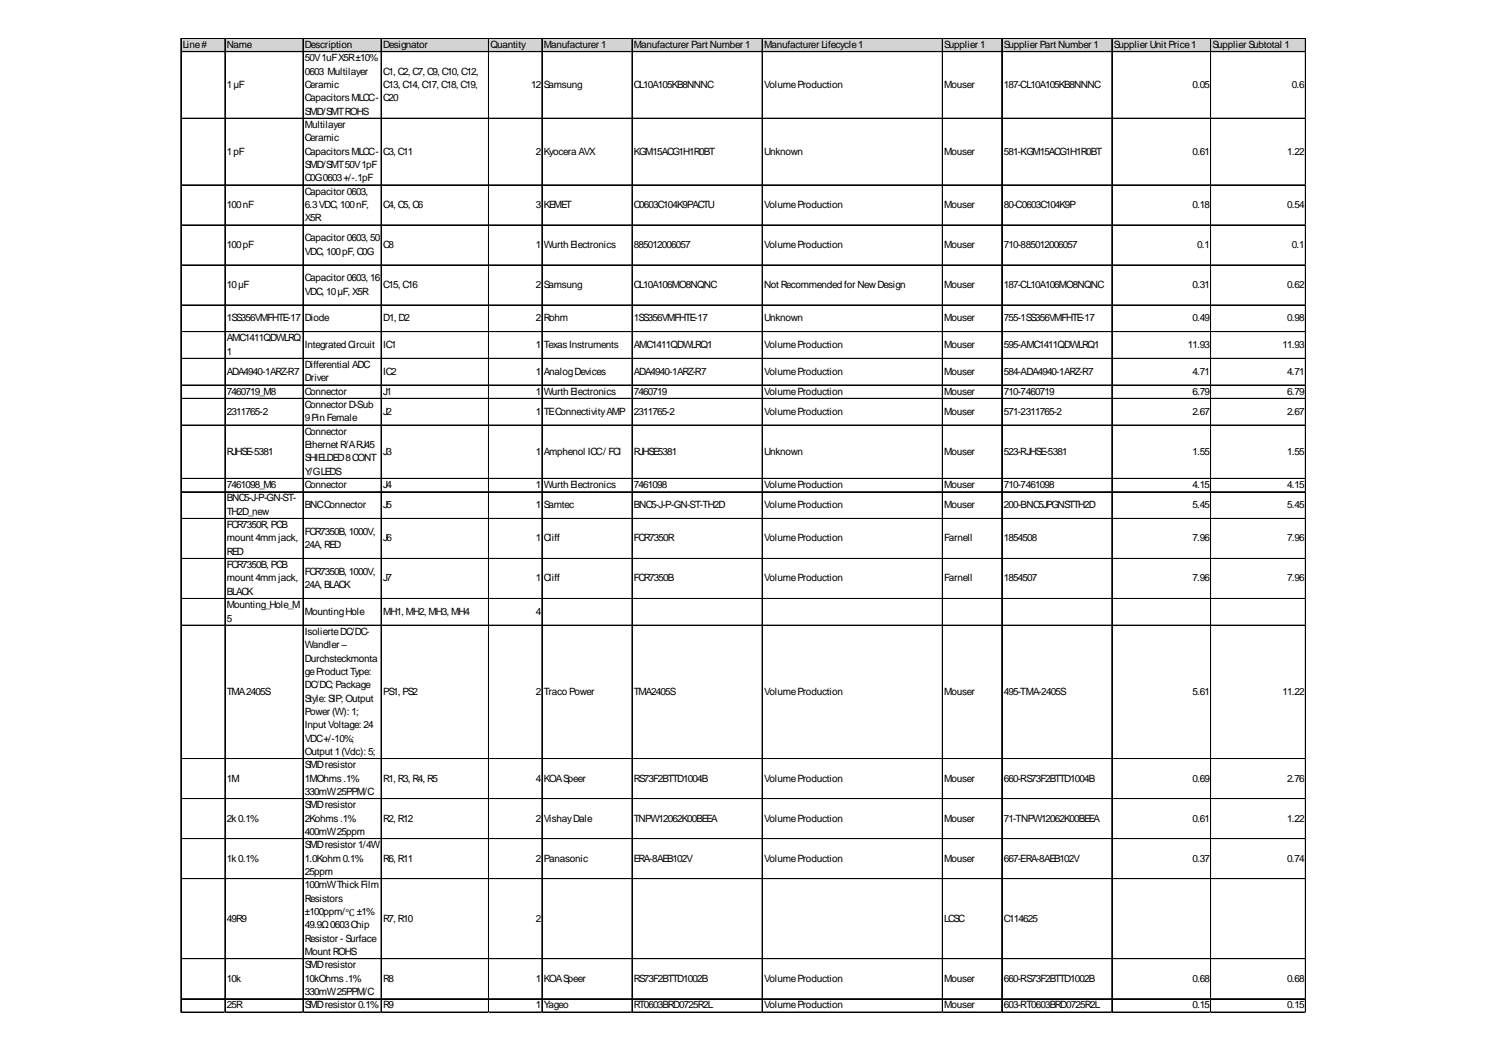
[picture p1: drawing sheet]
<svg xmlns="http://www.w3.org/2000/svg" width="297mm" height="210mm" viewBox="0 0 297 210" stroke-linecap="round" stroke-linejoin="round" font-family="sans-serif">
<defs><g id="words">
<g font-size="2">
<text x="36.5" y="9.5">Line#</text>
<text x="45.3" y="9.5">Name</text>
<text x="60.9" y="9.5">Description</text>
<text x="76.5" y="9.5">Designator</text>
<text x="97.9" y="9.5">Quantity</text>
<text x="108.6" y="9.5">Manufacturer 1</text>
<text x="126.6" y="9.5">Manufacturer Part Number 1</text>
<text x="152.5" y="9.5">Manufacturer Lifecycle1</text>
<text x="188.5" y="9.5">Supplier 1</text>
<text x="200.4" y="9.5">Supplier Part Number 1</text>
<text x="222.3" y="9.5">Supplier Unit Price1</text>
<text x="242.1" y="9.5">Supplier Subtotal 1</text>
<text x="45.3" y="17.5">1µF</text>
<text x="60.9" y="12.2">50V1uFX5R±10%</text>
<text x="60.9" y="14.9">0603 Multilayer</text>
<text x="60.9" y="17.5">Ceramic</text>
<text x="76.5" y="14.9">C1, C2, C7, C9, C10, C12,</text>
<text x="76.5" y="17.5">C13, C14, C17, C18, C19,</text>
<text x="106" y="17.5">12</text>
<text x="108.6" y="17.5">Samsung</text>
<text x="126.6" y="17.5">CL10A105KB8NNNC</text>
<text x="152.5" y="17.5">VolumeProduction</text>
<text x="188.5" y="17.5">Mouser</text>
<text x="200.4" y="17.5">187-CL10A105KB8NNNC</text>
<text x="238.1" y="17.5">0.05</text>
<text x="257.9" y="17.5">0.6</text>
<text x="60.9" y="20.2">Capacitors MLCC-</text>
<text x="60.9" y="22.9">SMD/SMTROHS</text>
<text x="76.5" y="20.2">C20</text>
<text x="60.9" y="25.5">Multilayer</text>
<text x="60.9" y="28.2">Ceramic</text>
<text x="45.3" y="30.8">1pF</text>
<text x="60.9" y="30.8">Capacitors MLCC-</text>
<text x="60.9" y="33.5">SMD/SMT50V1pF</text>
<text x="76.5" y="30.8">C3, C11</text>
<text x="107" y="30.8">2</text>
<text x="108.6" y="30.8">Kyocera AVX</text>
<text x="126.6" y="30.8">KGM15ACG1H1R0BT</text>
<text x="152.5" y="30.8">Unknown</text>
<text x="188.5" y="30.8">Mouser</text>
<text x="200.4" y="30.8">581-KGM15ACG1H1R0BT</text>
<text x="238.1" y="30.8">0.61</text>
<text x="257" y="30.8">1.22</text>
<text x="45.3" y="41.5">100nF</text>
<text x="60.9" y="36.2">C0G0603+/-.1pF</text>
<text x="60.9" y="38.8">Capacitor 0603,</text>
<text x="60.9" y="41.5">6.3VDC, 100nF,</text>
<text x="76.5" y="41.5">C4, C5, C6</text>
<text x="107" y="41.5">3</text>
<text x="108.6" y="41.5">KEMET</text>
<text x="126.6" y="41.5">C0603C104K9PACTU</text>
<text x="152.5" y="41.5">VolumeProduction</text>
<text x="188.5" y="41.5">Mouser</text>
<text x="200.4" y="41.5">80-C0603C104K9P</text>
<text x="238.1" y="41.5">0.18</text>
<text x="257" y="41.5">0.54</text>
<text x="60.9" y="44.1">X5R</text>
<text x="45.3" y="49.5">100pF</text>
<text x="60.9" y="48.1">Capacitor 0603, 50</text>
<text x="60.9" y="50.8">VDC, 100pF, C0G</text>
<text x="76.5" y="49.5">C8</text>
<text x="107" y="49.5">1</text>
<text x="108.6" y="49.5">Wurth Electronics</text>
<text x="126.6" y="49.5">885012006057</text>
<text x="152.5" y="49.5">VolumeProduction</text>
<text x="188.5" y="49.5">Mouser</text>
<text x="200.4" y="49.5">710-885012006057</text>
<text x="239" y="49.5">0.1</text>
<text x="257.9" y="49.5">0.1</text>
<text x="45.3" y="57.5">10µF</text>
<text x="60.9" y="56.1">Capacitor 0603, 16</text>
<text x="60.9" y="58.8">VDC, 10µF, X5R</text>
<text x="76.5" y="57.5">C15, C16</text>
<text x="107" y="57.5">2</text>
<text x="108.6" y="57.5">Samsung</text>
<text x="126.6" y="57.5">CL10A106MO8NQNC</text>
<text x="152.5" y="57.5">Not Recommended for NewDesign</text>
<text x="188.5" y="57.5">Mouser</text>
<text x="200.4" y="57.5">187-CL10A106MO8NQNC</text>
<text x="238.1" y="57.5">0.31</text>
<text x="257" y="57.5">0.62</text>
<text x="45.3" y="64.1">1SS356VMFHTE-17</text>
<text x="60.9" y="64.1">Diode</text>
<text x="76.5" y="64.1">D1, D2</text>
<text x="107" y="64.1">2</text>
<text x="108.6" y="64.1">Rohm</text>
<text x="126.6" y="64.1">1SS356VMFHTE-17</text>
<text x="152.5" y="64.1">Unknown</text>
<text x="188.5" y="64.1">Mouser</text>
<text x="200.4" y="64.1">755-1SS356VMFHTE-17</text>
<text x="238.1" y="64.1">0.49</text>
<text x="257" y="64.1">0.98</text>
<text x="45.3" y="68.1">AMC1411QDWLRQ</text>
<text x="45.3" y="70.8">1</text>
<text x="60.9" y="69.4">Integrated Circuit</text>
<text x="76.5" y="69.4">IC1</text>
<text x="107" y="69.4">1</text>
<text x="108.6" y="69.4">TexasInstruments</text>
<text x="126.6" y="69.4">AMC1411QDWLRQ1</text>
<text x="152.5" y="69.4">VolumeProduction</text>
<text x="188.5" y="69.4">Mouser</text>
<text x="200.4" y="69.4">595-AMC1411QDWLRQ1</text>
<text x="237.1" y="69.4">11.93</text>
<text x="256" y="69.4">11.93</text>
<text x="45.3" y="74.8">ADA4940-1ARZ-R7</text>
<text x="60.9" y="73.4">Differential ADC</text>
<text x="60.9" y="76.1">Driver</text>
<text x="76.5" y="74.8">IC2</text>
<text x="107" y="74.8">1</text>
<text x="108.6" y="74.8">AnalogDevices</text>
<text x="126.6" y="74.8">ADA4940-1ARZ-R7</text>
<text x="152.5" y="74.8">VolumeProduction</text>
<text x="188.5" y="74.8">Mouser</text>
<text x="200.4" y="74.8">584-ADA4940-1ARZ-R7</text>
<text x="238.1" y="74.8">4.71</text>
<text x="257" y="74.8">4.71</text>
<text x="45.3" y="78.8">7460719_M8</text>
<text x="45.3" y="82.7">2311765-2</text>
<text x="60.9" y="78.8">Connector</text>
<text x="60.9" y="81.4">Connector D-Sub</text>
<text x="76.5" y="78.8">J1</text>
<text x="76.5" y="82.7">J2</text>
<text x="107" y="78.8">1</text>
<text x="107" y="82.7">1</text>
<text x="108.6" y="78.8">Wurth Electronics</text>
<text x="108.6" y="82.7">TEConnectivityAMP</text>
<text x="126.6" y="78.8">7460719</text>
<text x="126.6" y="82.7">2311765-2</text>
<text x="152.5" y="78.8">VolumeProduction</text>
<text x="152.5" y="82.7">VolumeProduction</text>
<text x="188.5" y="78.8">Mouser</text>
<text x="188.5" y="82.7">Mouser</text>
<text x="200.4" y="78.8">710-7460719</text>
<text x="200.4" y="82.7">571-2311765-2</text>
<text x="238.1" y="78.8">6.79</text>
<text x="238.1" y="82.7">2.67</text>
<text x="257" y="78.8">6.79</text>
<text x="257" y="82.7">2.67</text>
<text x="60.9" y="84.1">9Pin Female</text>
<text x="60.9" y="86.7">Connector</text>
<text x="60.9" y="89.4">Ethernet R/ARJ45</text>
<text x="45.3" y="90.7">RJHSE-5381</text>
<text x="60.9" y="92.1">SHIELDED8CONT</text>
<text x="60.9" y="94.7">Y/GLEDS</text>
<text x="76.5" y="90.7">J3</text>
<text x="107" y="90.7">1</text>
<text x="108.6" y="90.7">Amphenol ICC/ FCI</text>
<text x="126.6" y="90.7">RJHSE5381</text>
<text x="152.5" y="90.7">Unknown</text>
<text x="188.5" y="90.7">Mouser</text>
<text x="200.4" y="90.7">523-RJHSE-5381</text>
<text x="238.1" y="90.7">1.55</text>
<text x="257" y="90.7">1.55</text>
<text x="45.3" y="97.4">7461098_M6</text>
<text x="45.3" y="100.1">BNC5-J-P-GN-ST-</text>
<text x="60.9" y="97.4">Connector</text>
<text x="60.9" y="101.4">BNCConnector</text>
<text x="76.5" y="97.4">J4</text>
<text x="76.5" y="101.4">J5</text>
<text x="107" y="97.4">1</text>
<text x="107" y="101.4">1</text>
<text x="108.6" y="97.4">Wurth Electronics</text>
<text x="108.6" y="101.4">Samtec</text>
<text x="126.6" y="97.4">7461098</text>
<text x="126.6" y="101.4">BNC5-J-P-GN-ST-TH2D</text>
<text x="152.5" y="97.4">VolumeProduction</text>
<text x="152.5" y="101.4">VolumeProduction</text>
<text x="188.5" y="97.4">Mouser</text>
<text x="188.5" y="101.4">Mouser</text>
<text x="200.4" y="97.4">710-7461098</text>
<text x="200.4" y="101.4">200-BNC5JPGNSTTH2D</text>
<text x="238.1" y="97.4">4.15</text>
<text x="238.1" y="101.4">5.45</text>
<text x="257" y="97.4">4.15</text>
<text x="257" y="101.4">5.45</text>
<text x="45.3" y="102.7">TH2D_new</text>
<text x="45.3" y="105.4">FCR7350R, PCB</text>
<text x="60.9" y="106.7">FCR7350B, 1000V,</text>
<text x="45.3" y="108">mount 4mmjack,</text>
<text x="45.3" y="110.7">RED</text>
<text x="45.3" y="113.4">FCR7350B, PCB</text>
<text x="60.9" y="109.4">24A, RED</text>
<text x="76.5" y="108">J6</text>
<text x="107" y="108">1</text>
<text x="108.6" y="108">Cliff</text>
<text x="126.6" y="108">FCR7350R</text>
<text x="152.5" y="108">VolumeProduction</text>
<text x="188.5" y="108">Farnell</text>
<text x="200.4" y="108">1854508</text>
<text x="238.1" y="108">7.96</text>
<text x="257" y="108">7.96</text>
<text x="45.3" y="116">mount 4mmjack,</text>
<text x="45.3" y="118.7">BLACK</text>
<text x="60.9" y="114.7">FCR7350B, 1000V,</text>
<text x="60.9" y="117.4">24A, BLACK</text>
<text x="76.5" y="116">J7</text>
<text x="107" y="116">1</text>
<text x="108.6" y="116">Cliff</text>
<text x="126.6" y="116">FCR7350B</text>
<text x="152.5" y="116">VolumeProduction</text>
<text x="188.5" y="116">Farnell</text>
<text x="200.4" y="116">1854507</text>
<text x="238.1" y="116">7.96</text>
<text x="257" y="116">7.96</text>
<text x="45.3" y="121.3">Mounting_Hole_M</text>
<text x="45.3" y="124">5</text>
<text x="60.9" y="122.7">MountingHole</text>
<text x="76.5" y="122.7">MH1, MH2, MH3, MH4</text>
<text x="107" y="122.7">4</text>
<text x="60.9" y="126.7">IsolierteDC/DC-</text>
<text x="60.9" y="129.3">Wandler –</text>
<text x="60.9" y="132">Durchsteckmonta</text>
<text x="60.9" y="134.7">geProduct Type:</text>
<text x="60.9" y="137.3">DC/DC; Package</text>
<text x="45.3" y="138.6">TMA2405S</text>
<text x="60.9" y="140">Style: SIP; Output</text>
<text x="60.9" y="142.6">Power (W): 1;</text>
<text x="76.5" y="138.6">PS1, PS2</text>
<text x="107" y="138.6">2</text>
<text x="108.6" y="138.6">Traco Power</text>
<text x="126.6" y="138.6">TMA2405S</text>
<text x="152.5" y="138.6">VolumeProduction</text>
<text x="188.5" y="138.6">Mouser</text>
<text x="200.4" y="138.6">495-TMA-2405S</text>
<text x="238.1" y="138.6">5.61</text>
<text x="256" y="138.6">11.22</text>
<text x="60.9" y="145.3">Input Voltage: 24</text>
<text x="60.9" y="148">VDC+/-10%;</text>
<text x="45.3" y="156">1M</text>
<text x="60.9" y="150.6">Output 1(Vdc): 5;</text>
<text x="60.9" y="153.3">SMDresistor</text>
<text x="60.9" y="156">1MOhms.1%</text>
<text x="76.5" y="156">R1, R3, R4, R5</text>
<text x="107" y="156">4</text>
<text x="108.6" y="156">KOASpeer</text>
<text x="126.6" y="156">RS73F2BTTD1004B</text>
<text x="152.5" y="156">VolumeProduction</text>
<text x="188.5" y="156">Mouser</text>
<text x="200.4" y="156">660-RS73F2BTTD1004B</text>
<text x="238.1" y="156">0.69</text>
<text x="257" y="156">2.76</text>
<text x="60.9" y="158.6">330mW25PPM/C</text>
<text x="60.9" y="161.3">SMDresistor</text>
<text x="45.3" y="163.9">2k0.1%</text>
<text x="60.9" y="163.9">2Kohms.1%</text>
<text x="60.9" y="166.6">400mW25ppm</text>
<text x="76.5" y="163.9">R2, R12</text>
<text x="107" y="163.9">2</text>
<text x="108.6" y="163.9">VishayDale</text>
<text x="126.6" y="163.9">TNPW12062K00BEEA</text>
<text x="152.5" y="163.9">VolumeProduction</text>
<text x="188.5" y="163.9">Mouser</text>
<text x="200.4" y="163.9">71-TNPW12062K00BEEA</text>
<text x="238.1" y="163.9">0.61</text>
<text x="257" y="163.9">1.22</text>
<text x="45.3" y="171.9">1k0.1%</text>
<text x="60.9" y="169.3">SMDresistor 1/4W</text>
<text x="60.9" y="171.9">1.0Kohm0.1%</text>
<text x="76.5" y="171.9">R6, R11</text>
<text x="107" y="171.9">2</text>
<text x="108.6" y="171.9">Panasonic</text>
<text x="126.6" y="171.9">ERA-8AEB102V</text>
<text x="152.5" y="171.9">VolumeProduction</text>
<text x="188.5" y="171.9">Mouser</text>
<text x="200.4" y="171.9">667-ERA-8AEB102V</text>
<text x="238.1" y="171.9">0.37</text>
<text x="257" y="171.9">0.74</text>
<text x="60.9" y="174.6">25ppm</text>
<text x="60.9" y="177.2">100mWThickFilm</text>
<text x="60.9" y="179.9">Resistors</text>
<text x="45.3" y="183.9">49R9</text>
<text x="60.9" y="182.6">±100ppm/℃ ±1%</text>
<text x="60.9" y="185.2">49.9Ω0603Chip</text>
<text x="76.5" y="183.9">R7, R10</text>
<text x="107" y="183.9">2</text>
<text x="188.5" y="183.9">LCSC</text>
<text x="200.4" y="183.9">C114625</text>
<text x="60.9" y="187.9">Resistor - Surface</text>
<text x="60.9" y="190.6">Mount ROHS</text>
<text x="45.3" y="195.9">10k</text>
<text x="60.9" y="193.2">SMDresistor</text>
<text x="60.9" y="195.9">10kOhms.1%</text>
<text x="76.5" y="195.9">R8</text>
<text x="107" y="195.9">1</text>
<text x="108.6" y="195.9">KOASpeer</text>
<text x="126.6" y="195.9">RS73F2BTTD1002B</text>
<text x="152.5" y="195.9">VolumeProduction</text>
<text x="188.5" y="195.9">Mouser</text>
<text x="200.4" y="195.9">660-RS73F2BTTD1002B</text>
<text x="238.1" y="195.9">0.68</text>
<text x="257" y="195.9">0.68</text>
<text x="45.3" y="201.2">25R</text>
<text x="60.9" y="198.5">330mW25PPM/C</text>
<text x="60.9" y="201.2">SMDresistor 0.1%</text>
<text x="76.5" y="201.2">R9</text>
<text x="107" y="201.2">1</text>
<text x="108.6" y="201.2">Yageo</text>
<text x="126.6" y="201.2">RT0603BRD0725R2L</text>
<text x="152.5" y="201.2">VolumeProduction</text>
<text x="188.5" y="201.2">Mouser</text>
<text x="200.4" y="201.2">603-RT0603BRD0725R2L</text>
<text x="238.1" y="201.2">0.15</text>
<text x="257" y="201.2">0.15</text>
</g>
</g></defs>
<path d="M36.2 7.7h224.6v2.7h-224.6z" fill="#d3d3d3"/>
<g fill="none" stroke="#000" stroke-width=".2">
<path d="M36.1 7.6v194.5M36.2 7.6v194.5M36.2 7.6h224.5M36.2 7.7h224.5M36.2 10.3h224.5M44.9 7.7v194.4M45 7.7v194.4M60.5 7.7v194.4M76.1 7.7v194.4M97.5 7.7v194.4M97.6 7.7v194.4M108.2 7.7v194.4"/>
<path d="M126.2 7.7v194.4M152.1 7.7v194.4M152.2 7.7v194.4M188.1 7.7v194.4M188.2 7.7v194.4M200 7.7v194.4M221.9 7.7v194.4M222 7.7v194.4M241.7 7.7v194.4M260.6 7.7v194.4M36.2 23.6h224.5M36.2 36.9h224.5"/>
<path d="M36.2 37h224.5M36.2 44.9h224.5M36.2 52.9h224.5M36.2 60.8h224.5M36.2 60.9h224.5M36.2 66.2h224.5M36.2 71.5h224.5M36.2 71.6h224.5M36.2 76.8h224.5M36.2 76.9h224.5M36.2 79.5h224.5M36.2 84.8h224.5"/>
<path d="M36.2 84.9h224.5M36.2 95.4h224.5M36.2 95.5h224.5M36.2 98.1h224.5M36.2 98.2h224.5M36.2 103.4h224.5M36.2 103.5h224.5M36.2 111.4h224.5M36.2 111.5h224.5M36.2 119.4h224.5M36.2 119.5h224.5M36.2 124.7h224.5"/>
<path d="M36.2 124.8h224.5M36.2 151.4h224.5M36.2 159.3h224.5M36.2 159.4h224.5M36.2 167.3h224.5M36.2 167.4h224.5M36.2 175.3h224.5M36.2 175.4h224.5M36.2 191.3h224.5M36.2 199.3h224.5M36.2 201.9h224.5M36.2 202h224.5"/>
</g>
<path d="M36.1 202.1h.1" fill="none" stroke="#e0e0e0" stroke-width=".2"/>
<path d="M36.1 202.1h.1z" fill="#e0e0e0"/>
<path d="M44.9 202.1h.1" fill="none" stroke="#e0e0e0" stroke-width=".2"/>
<path d="M44.9 202.1h.1z" fill="#e0e0e0"/>
<path d="M60.5 202.1h.1" fill="none" stroke="#e0e0e0" stroke-width=".2"/>
<path d="M60.5 202.1h.1z" fill="#e0e0e0"/>
<path d="M76.1 202.1h.1" fill="none" stroke="#e0e0e0" stroke-width=".2"/>
<path d="M76.1 202.1h.1z" fill="#e0e0e0"/>
<path d="M97.5 202.1h.1" fill="none" stroke="#e0e0e0" stroke-width=".2"/>
<path d="M97.5 202.1h.1z" fill="#e0e0e0"/>
<path d="M108.2 202.1h.1" fill="none" stroke="#e0e0e0" stroke-width=".2"/>
<path d="M108.2 202.1h.1z" fill="#e0e0e0"/>
<path d="M126.2 202.1h.1" fill="none" stroke="#e0e0e0" stroke-width=".2"/>
<path d="M126.2 202.1h.1z" fill="#e0e0e0"/>
<path d="M152.1 202.1h.1" fill="none" stroke="#e0e0e0" stroke-width=".2"/>
<path d="M152.1 202.1h.2z" fill="#e0e0e0"/>
<path d="M188.1 202.1h.1" fill="none" stroke="#e0e0e0" stroke-width=".2"/>
<path d="M188.1 202.1h.1z" fill="#e0e0e0"/>
<path d="M200 202.1h.1" fill="none" stroke="#e0e0e0" stroke-width=".2"/>
<path d="M200 202.1h.1z" fill="#e0e0e0"/>
<path d="M221.9 202.1h.1" fill="none" stroke="#e0e0e0" stroke-width=".2"/>
<path d="M221.9 202.1h.2z" fill="#e0e0e0"/>
<path d="M241.7 202.1h.1" fill="none" stroke="#e0e0e0" stroke-width=".2"/>
<path d="M241.7 202.1h.1z" fill="#e0e0e0"/>
<path d="M260.6 202.1h.1" fill="none" stroke="#e0e0e0" stroke-width=".2"/>
<path d="M260.6 202.1h.1z" fill="#e0e0e0"/>
<path d="M260.7 23.6h.1" fill="none" stroke="#e0e0e0" stroke-width=".2"/>
<path d="M260.7 23.6l.1 .1z" fill="#e0e0e0"/>
<path d="M260.7 36.9h.1" fill="none" stroke="#e0e0e0" stroke-width=".2"/>
<path d="M260.7 36.9l.1 .1z" fill="#e0e0e0"/>
<path d="M260.7 44.9h.1" fill="none" stroke="#e0e0e0" stroke-width=".2"/>
<path d="M260.7 44.9l.1 .1z" fill="#e0e0e0"/>
<path d="M260.7 52.9h.1" fill="none" stroke="#e0e0e0" stroke-width=".2"/>
<path d="M260.7 52.9l.1 .1z" fill="#e0e0e0"/>
<path d="M260.7 60.8h.1" fill="none" stroke="#e0e0e0" stroke-width=".2"/>
<path d="M260.7 60.8l.1 .2z" fill="#e0e0e0"/>
<path d="M260.7 66.2h.1" fill="none" stroke="#e0e0e0" stroke-width=".2"/>
<path d="M260.7 66.2l.1 .1z" fill="#e0e0e0"/>
<path d="M260.7 71.5h.1" fill="none" stroke="#e0e0e0" stroke-width=".2"/>
<path d="M260.7 71.5l.1 .1z" fill="#e0e0e0"/>
<path d="M260.7 76.8h.1" fill="none" stroke="#e0e0e0" stroke-width=".2"/>
<path d="M260.7 76.8l.1 .1z" fill="#e0e0e0"/>
<path d="M260.7 79.5h.1" fill="none" stroke="#e0e0e0" stroke-width=".2"/>
<path d="M260.7 79.5l.1 .1z" fill="#e0e0e0"/>
<path d="M260.7 84.8h.1" fill="none" stroke="#e0e0e0" stroke-width=".2"/>
<path d="M260.7 84.8l.1 .1z" fill="#e0e0e0"/>
<path d="M260.7 95.4h.1" fill="none" stroke="#e0e0e0" stroke-width=".2"/>
<path d="M260.7 95.4l.1 .2z" fill="#e0e0e0"/>
<path d="M260.7 98.1h.1" fill="none" stroke="#e0e0e0" stroke-width=".2"/>
<path d="M260.7 98.1l.1 .1z" fill="#e0e0e0"/>
<path d="M260.7 103.4h.1" fill="none" stroke="#e0e0e0" stroke-width=".2"/>
<path d="M260.7 103.4l.1 .2z" fill="#e0e0e0"/>
<path d="M260.7 111.4h.1" fill="none" stroke="#e0e0e0" stroke-width=".2"/>
<path d="M260.7 111.4l.1 .2z" fill="#e0e0e0"/>
<path d="M260.7 119.4h.1" fill="none" stroke="#e0e0e0" stroke-width=".2"/>
<path d="M260.7 119.4l.1 .1z" fill="#e0e0e0"/>
<path d="M260.7 124.7h.1" fill="none" stroke="#e0e0e0" stroke-width=".2"/>
<path d="M260.7 124.7l.1 .2z" fill="#e0e0e0"/>
<path d="M260.7 151.4h.1" fill="none" stroke="#e0e0e0" stroke-width=".2"/>
<path d="M260.7 151.4l.1 .1z" fill="#e0e0e0"/>
<path d="M260.7 159.3h.1" fill="none" stroke="#e0e0e0" stroke-width=".2"/>
<path d="M260.7 159.3l.1 .2z" fill="#e0e0e0"/>
<path d="M260.7 167.3h.1" fill="none" stroke="#e0e0e0" stroke-width=".2"/>
<path d="M260.7 167.3l.1 .2z" fill="#e0e0e0"/>
<path d="M260.7 175.3h.1" fill="none" stroke="#e0e0e0" stroke-width=".2"/>
<path d="M260.7 175.3l.1 .1z" fill="#e0e0e0"/>
<path d="M260.7 191.3h.1" fill="none" stroke="#e0e0e0" stroke-width=".2"/>
<path d="M260.7 191.3l.1 .1z" fill="#e0e0e0"/>
<path d="M260.7 199.3h.1" fill="none" stroke="#e0e0e0" stroke-width=".2"/>
<path d="M260.7 199.3l.1 .1z" fill="#e0e0e0"/>
<path d="M260.7 201.9h.1" fill="none" stroke="#e0e0e0" stroke-width=".2"/>
<path d="M260.7 201.9l.1 .2z" fill="#e0e0e0"/>
<use href="#words"/>
</svg>
